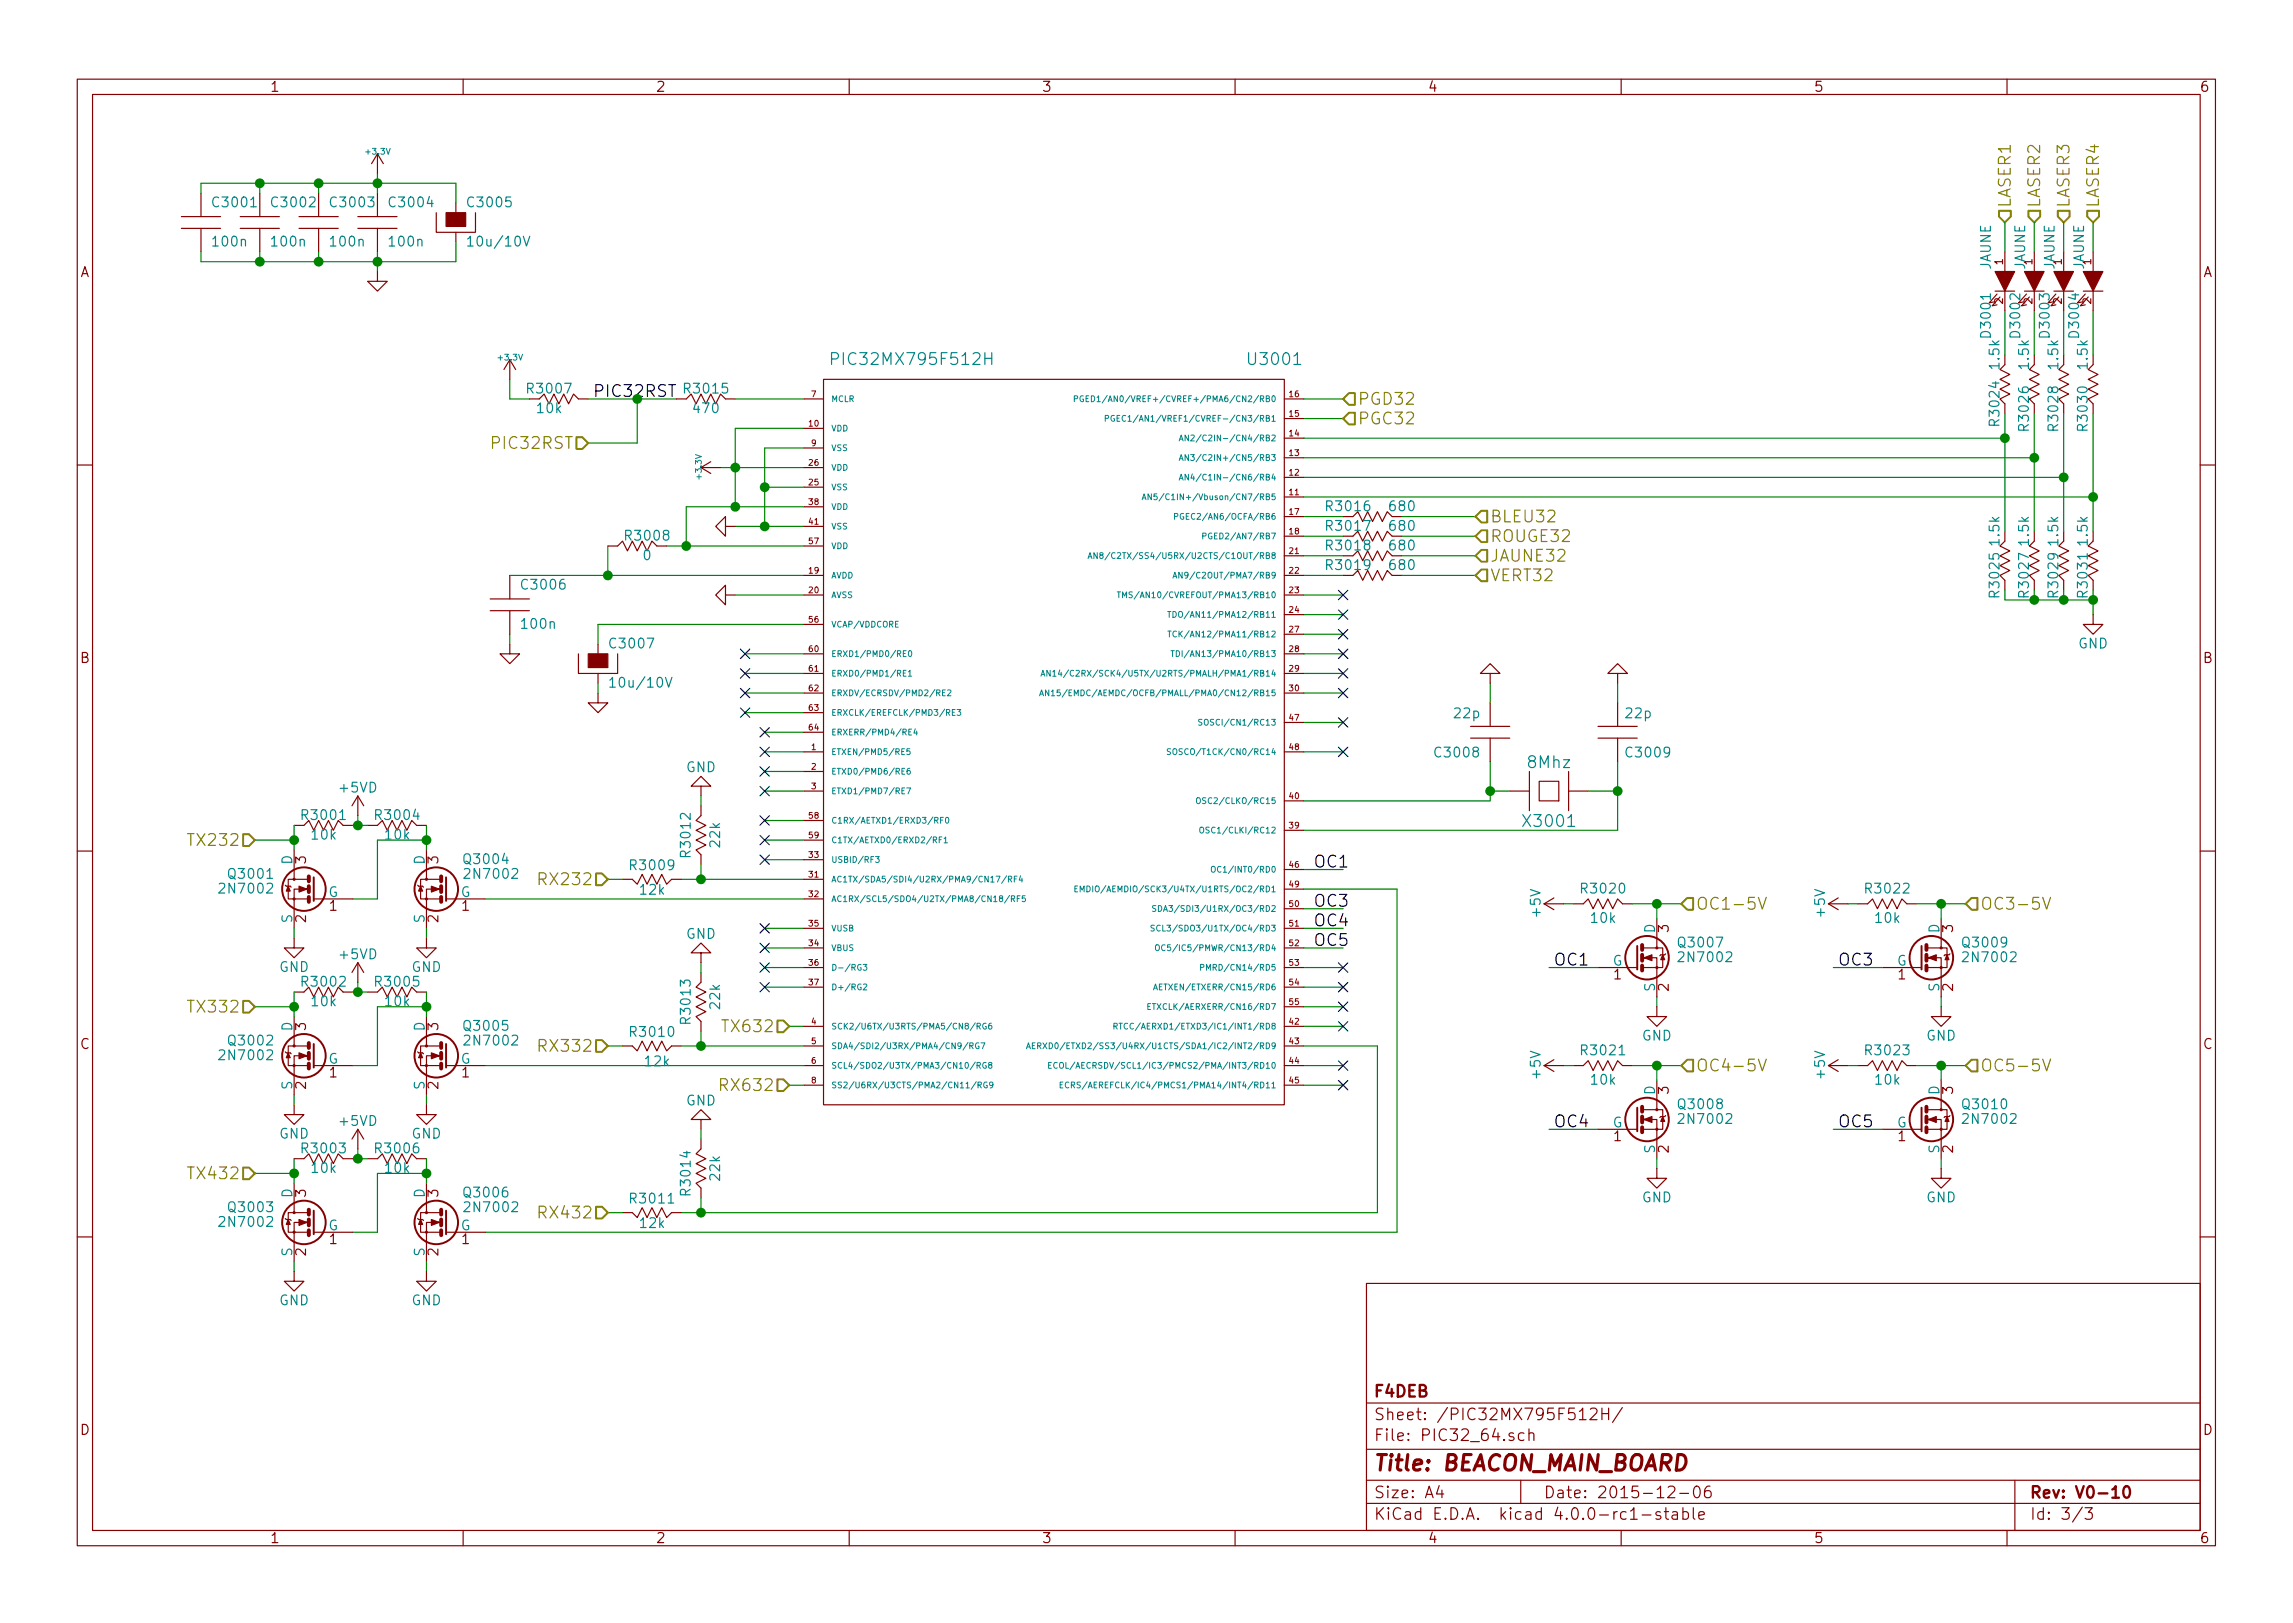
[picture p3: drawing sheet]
<svg xmlns="http://www.w3.org/2000/svg" width="297mm" height="210mm" viewBox="0 0 297 210" stroke-linecap="round" stroke-linejoin="round" font-family="sans-serif">
<defs><g id="words">
<text font-size="2.8" fill="#840000" x="178" y="190.5">Title: BEACON_MAIN_BOARD</text>
<g font-size="2.1" fill="#848400">
<text x="260.5" y="26.9" transform="rotate(-90 260.5 26.9)">LASER1</text>
<text x="264.3" y="26.9" transform="rotate(-90 264.3 26.9)">LASER2</text>
<text x="268.1" y="26.9" transform="rotate(-90 268.1 26.9)">LASER3</text>
<text x="271.9" y="26.9" transform="rotate(-90 271.9 26.9)">LASER4</text>
<text x="175.9" y="52.4">PGD32</text>
<text x="64.1" y="58.2">PIC32RST</text>
<text x="175.9" y="55">PGC32</text>
<text x="193.1" y="67.7">BLEU32</text>
<text x="193.1" y="70.2">ROUGE32</text>
<text x="193.1" y="72.8">JAUNE32</text>
<text x="193.1" y="75.3">VERT32</text>
<text x="24.8" y="109.6">TX232</text>
<text x="70.3" y="114.7">RX232</text>
<text x="219.7" y="117.9">OC1-5V</text>
<text x="256.6" y="117.9">OC3-5V</text>
<text x="24.8" y="131.2">TX332</text>
<text x="70.3" y="136.3">RX332</text>
<text x="94.1" y="133.7">TX632</text>
<text x="93.8" y="141.3">RX632</text>
<text x="219.7" y="138.8">OC4-5V</text>
<text x="256.6" y="138.8">OC5-5V</text>
<text x="24.8" y="152.8">TX432</text>
<text x="70.3" y="157.9">RX432</text>
</g>
<g font-size="2.1" fill="#008484">
<text x="108.6" y="47.3">PIC32MX795F512H</text>
<text x="162" y="47.3">U3001</text>
<text x="198" y="99.5">8Mhz</text>
<text x="197.6" y="107.1">X3001</text>
</g>
<text font-size="2.1" fill="#008400" x="76.8" y="51.4">PIC32RST</text>
<g font-size="2.1">
<text x="170.2" y="112.4">OC1</text>
<text x="170.2" y="117.5">OC3</text>
<text x="170.2" y="120">OC4</text>
<text x="170.2" y="122.5">OC5</text>
<text x="201.3" y="125.1">OC1</text>
<text x="238.1" y="125.1">OC3</text>
<text x="201.3" y="146">OC4</text>
<text x="238.1" y="146">OC5</text>
</g>
<g font-size="2.1" fill="#840000">
<text x="178" y="184">Sheet: /PIC32MX795F512H/</text>
<text x="178" y="181">F4DEB</text>
<text x="178" y="186.7">File: PIC32_64.sch</text>
<text x="178" y="196.9">KiCad E.D.A. kicad 4.0.0-rc1-stable</text>
<text x="178" y="194.1">Size: A4</text>
<text x="200" y="194.1">Date: 2015-12-06</text>
<text x="263" y="194.1">Rev: V0-10</text>
<text x="263" y="196.9">Id: 3/3</text>
</g>
<g font-size="1.8" fill="#840000">
<text x="35" y="11.9">1</text>
<text x="85" y="11.9">2</text>
<text x="135" y="11.9">3</text>
<text x="185" y="11.9">4</text>
<text x="235" y="11.9">5</text>
<text x="285" y="11.9">6</text>
<text x="10.4" y="35.9">A</text>
<text x="285.4" y="35.9">A</text>
<text x="10.4" y="85.9">B</text>
<text x="285.4" y="85.9">B</text>
<text x="39.6" y="111.9" transform="rotate(-90 39.6 111.9)">3</text>
<text x="56.8" y="111.9" transform="rotate(-90 56.8 111.9)">3</text>
<text x="39.6" y="119.5" transform="rotate(-90 39.6 119.5)">2</text>
<text x="42.7" y="118">1</text>
<text x="56.8" y="119.5" transform="rotate(-90 56.8 119.5)">2</text>
<text x="59.8" y="118">1</text>
<text x="216.2" y="120.7" transform="rotate(-90 216.2 120.7)">3</text>
<text x="253" y="120.7" transform="rotate(-90 253 120.7)">3</text>
<text x="209.1" y="126.9">1</text>
<text x="216.2" y="128.4" transform="rotate(-90 216.2 128.4)">2</text>
<text x="245.9" y="126.9">1</text>
<text x="253" y="128.4" transform="rotate(-90 253 128.4)">2</text>
<text x="10.4" y="135.9">C</text>
<text x="39.6" y="133.4" transform="rotate(-90 39.6 133.4)">3</text>
<text x="56.8" y="133.4" transform="rotate(-90 56.8 133.4)">3</text>
<text x="285.4" y="135.9">C</text>
<text x="39.6" y="141.1" transform="rotate(-90 39.6 141.1)">2</text>
<text x="42.7" y="139.6">1</text>
<text x="56.8" y="141.1" transform="rotate(-90 56.8 141.1)">2</text>
<text x="59.8" y="139.6">1</text>
<text x="216.2" y="141.7" transform="rotate(-90 216.2 141.7)">3</text>
<text x="253" y="141.7" transform="rotate(-90 253 141.7)">3</text>
<text x="209.1" y="147.8">1</text>
<text x="216.2" y="149.3" transform="rotate(-90 216.2 149.3)">2</text>
<text x="245.9" y="147.8">1</text>
<text x="253" y="149.3" transform="rotate(-90 253 149.3)">2</text>
<text x="39.6" y="155" transform="rotate(-90 39.6 155)">3</text>
<text x="56.8" y="155" transform="rotate(-90 56.8 155)">3</text>
<text x="42.7" y="161.2">1</text>
<text x="59.8" y="161.2">1</text>
<text x="39.6" y="162.7" transform="rotate(-90 39.6 162.7)">2</text>
<text x="56.8" y="162.7" transform="rotate(-90 56.8 162.7)">2</text>
<text x="10.4" y="185.9">D</text>
<text x="285.4" y="185.9">D</text>
<text x="35" y="199.9">1</text>
<text x="85" y="199.9">2</text>
<text x="135" y="199.9">3</text>
<text x="185" y="199.9">4</text>
<text x="235" y="199.9">5</text>
<text x="285" y="199.9">6</text>
</g>
<g font-size="1.8" fill="#008484">
<text x="27.8" y="26.8">C3001</text>
<text x="35.4" y="26.8">C3002</text>
<text x="43" y="26.8">C3003</text>
<text x="50.6" y="26.8">C3004</text>
<text x="60.8" y="26.8">C3005</text>
<text x="27.7" y="31.9">100n</text>
<text x="35.3" y="31.9">100n</text>
<text x="42.9" y="31.9">100n</text>
<text x="50.5" y="31.9">100n</text>
<text x="61.2" y="31.9">10u/10V</text>
<text x="257.9" y="35" transform="rotate(-90 257.9 35)">JAUNE</text>
<text x="262.3" y="35" transform="rotate(-90 262.3 35)">JAUNE</text>
<text x="266.1" y="35" transform="rotate(-90 266.1 35)">JAUNE</text>
<text x="270" y="35" transform="rotate(-90 270 35)">JAUNE</text>
<text x="257.9" y="43.5" transform="rotate(-90 257.9 43.5)">D3001</text>
<text x="259" y="47.7" transform="rotate(-90 259 47.7)">1.5k</text>
<text x="261.7" y="43.5" transform="rotate(-90 261.7 43.5)">D3002</text>
<text x="262.8" y="47.7" transform="rotate(-90 262.8 47.7)">1.5k</text>
<text x="265.5" y="43.5" transform="rotate(-90 265.5 43.5)">D3003</text>
<text x="266.6" y="47.7" transform="rotate(-90 266.6 47.7)">1.5k</text>
<text x="269.3" y="43.5" transform="rotate(-90 269.3 43.5)">D3004</text>
<text x="270.4" y="47.7" transform="rotate(-90 270.4 47.7)">1.5k</text>
<text x="68.5" y="51">R3007</text>
<text x="69.6" y="53.5">10k</text>
<text x="88.8" y="51">R3015</text>
<text x="90" y="53.5">470</text>
<text x="259" y="54.9" transform="rotate(-90 259 54.9)">R3024</text>
<text x="262.8" y="55.5" transform="rotate(-90 262.8 55.5)">R3026</text>
<text x="266.6" y="55.5" transform="rotate(-90 266.6 55.5)">R3028</text>
<text x="270.4" y="55.5" transform="rotate(-90 270.4 55.5)">R3030</text>
<text x="81.2" y="70">R3008</text>
<text x="172" y="66.2">R3016</text>
<text x="172" y="68.8">R3017</text>
<text x="172" y="71.3">R3018</text>
<text x="180.1" y="66.2">680</text>
<text x="180.1" y="68.8">680</text>
<text x="180.1" y="71.3">680</text>
<text x="259" y="70.6" transform="rotate(-90 259 70.6)">1.5k</text>
<text x="262.8" y="70.6" transform="rotate(-90 262.8 70.6)">1.5k</text>
<text x="266.6" y="70.6" transform="rotate(-90 266.6 70.6)">1.5k</text>
<text x="270.4" y="70.6" transform="rotate(-90 270.4 70.6)">1.5k</text>
<text x="67.8" y="76.4">C3006</text>
<text x="83.3" y="72.6">0</text>
<text x="172" y="73.8">R3019</text>
<text x="180.1" y="73.8">680</text>
<text x="259" y="77.1" transform="rotate(-90 259 77.1)">R3025</text>
<text x="262.8" y="77.1" transform="rotate(-90 262.8 77.1)">R3027</text>
<text x="266.6" y="77.1" transform="rotate(-90 266.6 77.1)">R3029</text>
<text x="270.4" y="77.1" transform="rotate(-90 270.4 77.1)">R3031</text>
<text x="67.7" y="81.5">100n</text>
<text x="79.2" y="84">C3007</text>
<text x="269.2" y="84">GND</text>
<text x="79.6" y="89.1">10u/10V</text>
<text x="188.4" y="93">22p</text>
<text x="210.7" y="93">22p</text>
<text x="88.8" y="100">GND</text>
<text x="186.1" y="98.1">C3008</text>
<text x="210.9" y="98.1">C3009</text>
<text x="39.3" y="106.2">R3001</text>
<text x="44.1" y="102.7">+5VD</text>
<text x="48.8" y="106.2">R3004</text>
<text x="29.8" y="113.8">Q3001</text>
<text x="37.8" y="112" transform="rotate(-90 37.8 112)">D</text>
<text x="40.4" y="108.8">10k</text>
<text x="50" y="108.8">10k</text>
<text x="55" y="112" transform="rotate(-90 55 112)">D</text>
<text x="60.3" y="111.9">Q3004</text>
<text x="60.5" y="113.8">2N7002</text>
<text x="81.9" y="112.7">R3009</text>
<text x="89.5" y="110.8" transform="rotate(-90 89.5 110.8)">R3012</text>
<text x="93.3" y="109.7" transform="rotate(-90 93.3 109.7)">22k</text>
<text x="28.8" y="115.7">2N7002</text>
<text x="37.8" y="119.6" transform="rotate(-90 37.8 119.6)">S</text>
<text x="42.5" y="116.2">G</text>
<text x="55" y="119.6" transform="rotate(-90 55 119.6)">S</text>
<text x="59.6" y="116.2">G</text>
<text x="83" y="115.9">12k</text>
<text x="199.6" y="118.7" transform="rotate(-90 199.6 118.7)">+5V</text>
<text x="205.1" y="115.7">R3020</text>
<text x="206.2" y="119.6">10k</text>
<text x="236.4" y="118.7" transform="rotate(-90 236.4 118.7)">+5V</text>
<text x="241.9" y="115.7">R3022</text>
<text x="243" y="119.6">10k</text>
<text x="36.1" y="125.9">GND</text>
<text x="44.1" y="124.3">+5VD</text>
<text x="53.3" y="125.9">GND</text>
<text x="88.8" y="121.6">GND</text>
<text x="208.9" y="125.1">G</text>
<text x="214.4" y="120.9" transform="rotate(-90 214.4 120.9)">D</text>
<text x="217.6" y="122.7">Q3007</text>
<text x="217.8" y="124.6">2N7002</text>
<text x="245.7" y="125.1">G</text>
<text x="251.2" y="120.9" transform="rotate(-90 251.2 120.9)">D</text>
<text x="254.5" y="122.7">Q3009</text>
<text x="254.6" y="124.6">2N7002</text>
<text x="39.3" y="127.8">R3002</text>
<text x="40.4" y="130.3">10k</text>
<text x="48.8" y="127.8">R3005</text>
<text x="50" y="130.3">10k</text>
<text x="93.3" y="130.6" transform="rotate(-90 93.3 130.6)">22k</text>
<text x="214.4" y="128.5" transform="rotate(-90 214.4 128.5)">S</text>
<text x="251.2" y="128.5" transform="rotate(-90 251.2 128.5)">S</text>
<text x="28.8" y="137.3">2N7002</text>
<text x="29.8" y="135.4">Q3002</text>
<text x="37.8" y="133.6" transform="rotate(-90 37.8 133.6)">D</text>
<text x="42.5" y="137.8">G</text>
<text x="55" y="133.6" transform="rotate(-90 55 133.6)">D</text>
<text x="59.6" y="137.8">G</text>
<text x="60.3" y="133.5">Q3005</text>
<text x="60.5" y="135.4">2N7002</text>
<text x="81.9" y="134.3">R3010</text>
<text x="89.5" y="132.4" transform="rotate(-90 89.5 132.4)">R3013</text>
<text x="205.1" y="136.7">R3021</text>
<text x="212.7" y="134.8">GND</text>
<text x="241.9" y="136.7">R3023</text>
<text x="249.5" y="134.8">GND</text>
<text x="37.8" y="141.2" transform="rotate(-90 37.8 141.2)">S</text>
<text x="55" y="141.2" transform="rotate(-90 55 141.2)">S</text>
<text x="83.6" y="138.1">12k</text>
<text x="88.8" y="143.2">GND</text>
<text x="199.6" y="139.6" transform="rotate(-90 199.6 139.6)">+5V</text>
<text x="206.2" y="140.5">10k</text>
<text x="214.4" y="141.9" transform="rotate(-90 214.4 141.9)">D</text>
<text x="217.6" y="143.7">Q3008</text>
<text x="236.4" y="139.6" transform="rotate(-90 236.4 139.6)">+5V</text>
<text x="243" y="140.5">10k</text>
<text x="251.2" y="141.9" transform="rotate(-90 251.2 141.9)">D</text>
<text x="254.5" y="143.7">Q3010</text>
<text x="36.1" y="147.5">GND</text>
<text x="39.3" y="149.4">R3003</text>
<text x="44.1" y="145.8">+5VD</text>
<text x="48.8" y="149.4">R3006</text>
<text x="53.3" y="147.5">GND</text>
<text x="208.9" y="146">G</text>
<text x="214.4" y="149.4" transform="rotate(-90 214.4 149.4)">S</text>
<text x="217.8" y="145.6">2N7002</text>
<text x="245.7" y="146">G</text>
<text x="251.2" y="149.4" transform="rotate(-90 251.2 149.4)">S</text>
<text x="254.6" y="145.6">2N7002</text>
<text x="37.8" y="155.2" transform="rotate(-90 37.8 155.2)">D</text>
<text x="40.4" y="151.9">10k</text>
<text x="50" y="151.9">10k</text>
<text x="55" y="155.2" transform="rotate(-90 55 155.2)">D</text>
<text x="60.3" y="155.1">Q3006</text>
<text x="81.9" y="155.9">R3011</text>
<text x="89.5" y="154.6" transform="rotate(-90 89.5 154.6)">R3014</text>
<text x="93.3" y="152.9" transform="rotate(-90 93.3 152.9)">22k</text>
<text x="212.7" y="155.7">GND</text>
<text x="249.5" y="155.7">GND</text>
<text x="28.8" y="158.9">2N7002</text>
<text x="29.8" y="157">Q3003</text>
<text x="42.5" y="159.4">G</text>
<text x="59.6" y="159.4">G</text>
<text x="60.5" y="157">2N7002</text>
<text x="83" y="159.1">12k</text>
<text x="37.8" y="162.8" transform="rotate(-90 37.8 162.8)">S</text>
<text x="55" y="162.8" transform="rotate(-90 55 162.8)">S</text>
<text x="36.1" y="169.1">GND</text>
<text x="53.3" y="169.1">GND</text>
</g>
<g font-size="1.4" fill="#840000">
<text x="259.5" y="34.3" transform="rotate(-90 259.5 34.3)">1</text>
<text x="263.3" y="34.3" transform="rotate(-90 263.3 34.3)">1</text>
<text x="267.1" y="34.3" transform="rotate(-90 267.1 34.3)">1</text>
<text x="270.9" y="34.3" transform="rotate(-90 270.9 34.3)">1</text>
<text x="259.5" y="39.4" transform="rotate(-90 259.5 39.4)">2</text>
<text x="263.3" y="39.4" transform="rotate(-90 263.3 39.4)">2</text>
<text x="267.1" y="39.4" transform="rotate(-90 267.1 39.4)">2</text>
<text x="270.9" y="39.4" transform="rotate(-90 270.9 39.4)">2</text>
</g>
<g font-size="1.1" fill="#008484">
<text x="47.5" y="20">+3.3V</text>
<text x="64.6" y="46.7">+3.3V</text>
<text x="107.7" y="52.1">MCLR</text>
<text x="143" y="52.1">PGED1/AN0/VREF+/CVREF+/PMA6/CN2/RB0</text>
<text x="107.7" y="58.4">VSS</text>
<text x="107.7" y="55.9">VDD</text>
<text x="146.5" y="54.6">PGEC1/AN1/VREF1/CVREF-/CN3/RB1</text>
<text x="155.1" y="59.7">AN3/C2IN+/CN5/RB3</text>
<text x="155.3" y="57.1">AN2/C2IN-/CN4/RB2</text>
<text x="90.9" y="61.9" transform="rotate(-90 90.9 61.9)">+3.3V</text>
<text x="107.7" y="63.5">VSS</text>
<text x="107.7" y="61">VDD</text>
<text x="150.9" y="64.8">AN5/C1IN+/Vbuson/CN7/RB5</text>
<text x="155.3" y="62.2">AN4/C1IN-/CN6/RB4</text>
<text x="107.7" y="68.6">VSS</text>
<text x="107.7" y="71.1">VDD</text>
<text x="107.7" y="66">VDD</text>
<text x="153.6" y="67.3">PGEC2/AN6/OCFA/RB6</text>
<text x="156.9" y="69.8">PGED2/AN7/RB7</text>
<text x="107.7" y="77.5">AVSS</text>
<text x="107.7" y="74.9">AVDD</text>
<text x="144.7" y="72.4">AN8/C2TX/SS4/U5RX/U2CTS/C1OUT/RB8</text>
<text x="147.1" y="77.5">TMS/AN10/CVREFOUT/PMA13/RB10</text>
<text x="153.7" y="74.9">AN9/C2OUT/PMA7/RB9</text>
<text x="107.7" y="81.3">VCAP/VDDCORE</text>
<text x="153.3" y="80">TDO/AN11/PMA12/RB11</text>
<text x="153.3" y="82.5">TCK/AN12/PMA11/RB12</text>
<text x="107.7" y="85.1">ERXD1/PMD0/RE0</text>
<text x="107.7" y="87.6">ERXD0/PMD1/RE1</text>
<text x="139.3" y="87.6">AN14/C2RX/SCK4/U5TX/U2RTS/PMALH/PMA1/RB14</text>
<text x="153.8" y="85.1">TDI/AN13/PMA10/RB13</text>
<text x="107.7" y="90.2">ERXDV/ECRSDV/PMD2/RE2</text>
<text x="107.7" y="92.7">ERXCLK/EREFCLK/PMD3/RE3</text>
<text x="107.7" y="95.2">ERXERR/PMD4/RE4</text>
<text x="138.5" y="90.2">AN15/EMDC/AEMDC/OCFB/PMALL/PMA0/CN12/RB15</text>
<text x="156.6" y="94">SOSCI/CN1/RC13</text>
<text x="107.7" y="97.8">ETXEN/PMD5/RE5</text>
<text x="107.7" y="100.3">ETXD0/PMD6/RE6</text>
<text x="153" y="97.8">SOSCO/T1CK/CN0/RC14</text>
<text x="107.7" y="102.9">ETXD1/PMD7/RE7</text>
<text x="107.7" y="106.7">C1RX/AETXD1/ERXD3/RF0</text>
<text x="156.2" y="104.1">OSC2/CLKO/RC15</text>
<text x="156.7" y="107.9">OSC1/CLKI/RC12</text>
<text x="107.7" y="111.8">USBID/RF3</text>
<text x="107.7" y="109.2">C1TX/AETXD0/ERXD2/RF1</text>
<text x="158.2" y="113">OC1/INT0/RD0</text>
<text x="107.7" y="114.3">AC1TX/SDA5/SDI4/U2RX/PMA9/CN17/RF4</text>
<text x="107.7" y="116.8">AC1RX/SCL5/SDO4/U2TX/PMA8/CN18/RF5</text>
<text x="142.5" y="115.6">EMDIO/AEMDIO/SCK3/U4TX/U1RTS/OC2/RD1</text>
<text x="151.8" y="118.1">SDA3/SDI3/U1RX/OC3/RD2</text>
<text x="107.7" y="123.2">VBUS</text>
<text x="107.7" y="120.6">VUSB</text>
<text x="107.7" y="125.7">D-/RG3</text>
<text x="151.6" y="120.6">SCL3/SDO3/U1TX/OC4/RD3</text>
<text x="152.1" y="123.2">OC5/IC5/PMWR/CN13/RD4</text>
<text x="156.8" y="125.7">PMRD/CN14/RD5</text>
<text x="107.7" y="128.3">D+/RG2</text>
<text x="150.2" y="130.8">ETXCLK/AERXERR/CN16/RD7</text>
<text x="151" y="128.3">AETXEN/ETXERR/CN15/RD6</text>
<text x="107.7" y="133.3">SCK2/U6TX/U3RTS/PMA5/CN8/RG6</text>
<text x="107.7" y="135.9">SDA4/SDI2/U3RX/PMA4/CN9/RG7</text>
<text x="138" y="135.9">AERXD0/ETXD2/SS3/U4RX/U1CTS/SDA1/IC2/INT2/RD9</text>
<text x="147.1" y="133.3">RTCC/AERXD1/ETXD3/IC1/INT1/RD8</text>
<text x="107.7" y="138.4">SCL4/SDO2/U3TX/PMA3/CN10/RG8</text>
<text x="107.7" y="141">SS2/U6RX/U3CTS/PMA2/CN11/RG9</text>
<text x="139.8" y="138.4">ECOL/AECRSDV/SCL1/IC3/PMCS2/PMA/INT3/RD10</text>
<text x="141" y="141">ECRS/AEREFCLK/IC4/PMCS1/PMA14/INT4/RD11</text>
</g>
<g font-size="1.1" fill="#840000">
<text x="105.1" y="51.4">7</text>
<text x="167.1" y="54">15</text>
<text x="167.1" y="51.4">16</text>
<text x="104.8" y="55.2">10</text>
<text x="105.1" y="57.8">9</text>
<text x="167.1" y="59">13</text>
<text x="167.1" y="56.5">14</text>
<text x="104.8" y="62.9">25</text>
<text x="104.8" y="60.3">26</text>
<text x="104.8" y="65.4">38</text>
<text x="167.1" y="64.1">11</text>
<text x="167.1" y="61.6">12</text>
<text x="104.8" y="67.9">41</text>
<text x="104.8" y="70.5">57</text>
<text x="167.1" y="71.7">21</text>
<text x="167.1" y="66.7">17</text>
<text x="167.1" y="69.2">18</text>
<text x="104.8" y="76.8">20</text>
<text x="104.8" y="74.3">19</text>
<text x="167.1" y="74.3">22</text>
<text x="167.1" y="76.8">23</text>
<text x="104.8" y="80.6">56</text>
<text x="167.1" y="79.4">24</text>
<text x="167.1" y="81.9">27</text>
<text x="104.8" y="84.4">60</text>
<text x="104.8" y="87">61</text>
<text x="104.8" y="89.5">62</text>
<text x="167.1" y="89.5">30</text>
<text x="167.1" y="84.4">28</text>
<text x="167.1" y="87">29</text>
<text x="104.8" y="92.1">63</text>
<text x="104.8" y="94.6">64</text>
<text x="167.1" y="93.3">47</text>
<text x="105.1" y="97.1">1</text>
<text x="105.1" y="99.7">2</text>
<text x="167.1" y="97.1">48</text>
<text x="104.8" y="106">58</text>
<text x="105.1" y="102.2">3</text>
<text x="167.1" y="103.5">40</text>
<text x="167.1" y="107.3">39</text>
<text x="104.8" y="113.7">31</text>
<text x="104.8" y="111.1">33</text>
<text x="104.8" y="108.6">59</text>
<text x="167.1" y="112.4">46</text>
<text x="104.8" y="116.2">32</text>
<text x="167.1" y="117.5">50</text>
<text x="167.1" y="114.9">49</text>
<text x="104.8" y="122.5">34</text>
<text x="104.8" y="120">35</text>
<text x="104.8" y="125.1">36</text>
<text x="167.1" y="120">51</text>
<text x="167.1" y="122.5">52</text>
<text x="167.1" y="125.1">53</text>
<text x="104.8" y="127.6">37</text>
<text x="167.1" y="127.6">54</text>
<text x="167.1" y="130.2">55</text>
<text x="105.1" y="132.7">4</text>
<text x="105.1" y="135.2">5</text>
<text x="105.1" y="137.8">6</text>
<text x="167.1" y="132.7">42</text>
<text x="167.1" y="135.2">43</text>
<text x="167.1" y="137.8">44</text>
<text x="105.1" y="140.3">8</text>
<text x="167.1" y="140.3">45</text>
</g>
</g></defs>
<g fill="none" stroke="#840000" stroke-width=".15">
<path d="M10 10.3h277v189.9h-277zM12 12.2h273v186.1h-273zM48.9 19.9l-.8 1.3M48.9 19.9v2.6M48.9 19.9l.8 1.3M60 10.3v1.9M110 10.3v1.9M160 10.3v1.9M210 10.3v1.9M260 10.3v1.9M23.5 29.6h5.1M23.5 28.1h5.1"/>
<path d="M26 25v3.1M26 29.6v3M31.1 29.6h5.1M31.1 28.1h5.1M33.7 25v3.1M33.7 29.6v3M38.7 29.6h5.1M38.7 28.1h5.1M41.3 25v3.1M41.3 29.6v3M46.4 29.6h5M46.4 28.1h5"/>
<path d="M48.9 35.2v1.2h1.3l-1.3 1.3-1.3-1.3h1.3M48.9 25v3.1M48.9 29.6v3M56.5 27.6v2.5h5.1v-2.5M59.1 26.3v1.3M59.1 30.1v1.3M258.4 37.7h2.6M258.7 38.1l-1 1.1 .6-.1M259.7 32.6v2.6M259.7 37.7v2.6M262.3 37.7h2.5M262.5 38.1l-1 1.1 .6-.1"/>
<path d="M263.5 32.6v2.6M263.5 37.7v2.6M266.1 37.7h2.5M266.3 38.1l-1 1.1 .6-.1M267.3 32.6v2.6M267.3 37.7v2.6M269.9 37.7h2.5M270.1 38.1l-1 1.1 .6-.1M271.1 32.6v2.6M271.1 37.7v2.6M66 46.6l-.7 1.3M66 46.6v2.5"/>
<path d="M66 46.6l.8 1.3M68.6 51.7h1.2l.7-.7 .6 1.3 .7-1.3 .6 1.3 .6-1.3 .7 1.3 .6-1.3 .6 .7h1.3M87.6 51.7h1.3l.6-.7 .7 1.3 .6-1.3 .6 1.3 .7-1.3 .6 1.3 .6-1.3 .7 .7h1.2M92.1 59.8l-1.3 .8M104.1 51.7h2.6M104.1 58h2.6M104.1 55.5h2.6M106.7 49.1h59.7v94h-59.7zM166.4 51.7h2.5M166.4 59.3h2.5M166.4 56.8h2.5M166.4 54.2h2.5"/>
<path d="M259.7 46v1.2l-.6 .7 1.2 .6-1.2 .6 1.2 .7-1.2 .6 1.2 .6-1.2 .7 .6 .6v1.3M263.5 46v1.2l-.6 .7 1.3 .6-1.3 .6 1.3 .7-1.3 .6 1.3 .6-1.3 .7 .6 .6v1.3M267.3 46v1.2l-.6 .7 1.3 .6-1.3 .6 1.3 .7-1.3 .6 1.3 .6-1.3 .7 .6 .6v1.3M271.1 46v1.2l-.6 .7 1.3 .6-1.3 .6 1.3 .7-1.3 .6 1.3 .6-1.3 .7 .6 .6v1.3M10 60.2h2M63.5 79.1h5.1M63.5 77.6h5.1M66 74.5v3.1M66 79.1v3.1M78.7 70.7h1.3l.6-.6 .7 1.3 .6-1.3 .6 1.3 .7-1.3 .6 1.3 .7-1.3 .6 .6h1.3M90.8 60.6h2.5M90.8 60.6l1.3 .7"/>
<path d="M94 77.1v-1.3l-1.3 1.3 1.3 1.3v-1.3h1.2M94 68.2v-1.3l-1.3 1.3 1.3 1.3v-1.3h1.2M104.1 77.1h2.6M104.1 68.2h2.6M104.1 74.5h2.6M104.1 63.1h2.6M104.1 60.6h2.6M104.1 70.7h2.6M104.1 65.7h2.6M166.4 77.1h2.5M166.4 64.4h2.5M166.4 72h2.5"/>
<path d="M166.4 61.8h2.5M166.4 74.5h2.5M166.4 79.6h2.5M166.4 66.9h2.5M166.4 69.5h2.5M174 74.5h1.3l.6-.6 .6 1.3 .7-1.3 .6 1.3 .6-1.3 .7 1.3 .6-1.3 .6 .6h1.3M175.3 66.9l.6-.6 .6 1.3 .7-1.3 .6 1.3 .6-1.3 .7 1.3 .6-1.3 .6 .6M175.3 69.5l.6-.7 .6 1.3 .7-1.3 .6 1.3 .6-1.3 .7 1.3 .6-1.3 .6 .7M175.3 72l.6-.6 .6 1.2 .7-1.2 .6 1.2 .6-1.2 .7 1.2 .6-1.2 .6 .6M259.7 68.8v1.3l-.6 .6 1.2 .7-1.2 .6 1.2 .6-1.2 .7 1.2 .6-1.2 .6 .6 .7v1.2M263.5 68.8v1.3l-.6 .6 1.3 .7-1.3 .6 1.3 .6-1.3 .7 1.3 .6-1.3 .6 .6 .7v1.2M267.3 68.8v1.3l-.6 .6 1.3 .7-1.3 .6 1.3 .6-1.3 .7 1.3 .6-1.3 .6 .6 .7v1.2"/>
<path d="M271.1 68.8v1.3l-.6 .6 1.3 .7-1.3 .6 1.3 .6-1.3 .7 1.3 .6-1.3 .6 .6 .7v1.2M271.1 79.6v1.3h1.3l-1.3 1.3-1.2-1.3h1.2M285 60.2h2M66 83.4v1.3h1.3l-1.3 1.3-1.2-1.3h1.2M74.9 84.7v2.5h5.1v-2.5M77.5 89.8v1.3h1.2l-1.2 1.2-1.3-1.2h1.3M77.5 83.4v1.3M77.5 87.2v1.3M104.1 97.4h2.6M104.1 99.9h2.6M104.1 89.8h2.6M104.1 84.7h2.6"/>
<path d="M104.1 87.2h2.6M104.1 92.3h2.6M104.1 94.9h2.6M104.1 80.9h2.6M166.4 97.4h2.5M166.4 89.8h2.5M166.4 84.7h2.5M166.4 87.2h2.5M166.4 82.2h2.5M166.4 93.6h2.5M190.5 94.1h5.1M190.5 95.6h5.1"/>
<path d="M193 87.2h1.3l-1.3-1.2-1.2 1.2h1.2v1.3M193 91.1v3M193 95.6v3.1M198.1 99.9v5.1M203.2 99.9v5.1M207 94.1h5.1M207 95.6h5.1M209.5 87.2h1.3l-1.3-1.2-1.2 1.2h1.2v1.3M209.5 91.1v3M209.5 95.6v3.1M10 110.3h2M37 114.7l.1 .1h.5l.1 .1"/>
<path d="M38.1 110.1v3.8h1.8M38.1 113.9h-.8v2.6h.8v-1.3h1.8M38.1 106.9h1.3l.6-.6 .6 1.3 .7-1.3 .6 1.3 .6-1.3 .7 1.3 .6-1.3 .6 .6h1.3M39.9 116.5h-1.8v3.8M40.6 116.5h5.1M46.4 103.1l.7 1.3M46.4 103.1v2.6M46.4 103.1l-.8 1.3M47.6 106.9h1.3l.6-.6 .7 1.3 .6-1.3 .6 1.3 .7-1.3 .6 1.3 .6-1.3 .7 .6h1.2M54.1 114.7l.1 .1h.5l.2 .1M55.2 110.1v3.8h1.8M55.2 113.9h-.7v2.6h.7v-1.3h1.8"/>
<path d="M57 116.5h-1.8v3.8M57.8 116.5h5.1M80.6 113.9h1.3l.6 .6 .7-1.2 .6 1.2 .7-1.2 .6 1.2 .6-1.2 .7 1.2 .6-.6h1.3M90.8 104.4v1.3l-.6 .6 1.2 .6-1.2 .7 1.2 .6-1.2 .6 1.2 .7-1.2 .6 .6 .6v1.3M90.8 101.8h1.3l-1.3-1.2-1.3 1.2h1.3v1.3M104.1 102.5h2.6M104.1 113.9h2.6M104.1 116.5h2.6M104.1 111.4h2.6M104.1 106.3h2.6M104.1 108.8h2.6M166.4 103.8h2.5"/>
<path d="M166.4 117.7h2.5M166.4 112.6h2.5M166.4 107.6h2.5M166.4 115.2h2.5M195.6 102.5h2.5M199.4 101.2h2.5v2.6h-2.5zM200 117.1h2.6M200 117.1l1.3 .8M201.3 116.3l-1.3 .8M203.2 102.5h2.5M203.8 117.1h1.3l.6-.6 .7 1.2 .6-1.2 .6 1.2 .7-1.2 .6 1.2 .6-1.2 .7 .6h1.3M214.6 119v3.8h-1.7"/>
<path d="M236.9 117.1h2.5M236.9 117.1l1.2 .8M238.1 116.3l-1.2 .8M240.7 117.1h1.2l.7-.6 .6 1.2 .6-1.2 .7 1.2 .6-1.2 .6 1.2 .7-1.2 .6 .6h1.3M251.5 119v3.8h-1.8M285 110.3h2M37 136.3l.1 .1h.5l.1 .1M38.1 121.5v1.3h1.3l-1.3 1.3-1.3-1.3h1.3M38.1 131.7v3.8h1.8M38.1 135.5h-.8v2.5h.8v-1.2h1.8M38.1 128.5h1.3l.6-.6 .6 1.3 .7-1.3 .6 1.3 .6-1.3 .7 1.3 .6-1.3 .6 .6h1.3M39.9 138h-1.8v3.9"/>
<path d="M40.6 138h5.1M46.4 124.7v2.5M46.4 124.7l.7 1.3M46.4 124.7l-.8 1.3M47.6 128.5h1.3l.6-.6 .7 1.3 .6-1.3 .6 1.3 .7-1.3 .6 1.3 .6-1.3 .7 .6h1.2M54.1 136.3l.1 .1h.5l.2 .1M55.2 121.5v1.3h1.3l-1.3 1.3-1.2-1.3h1.2M55.2 131.7v3.8h1.8M55.2 135.5h-.7v2.5h.7v-1.2h1.8M57 138h-1.8v3.9M57.8 138h5.1M80.6 135.5h1.3l.6 .6 .7-1.2 .6 1.2 .7-1.2 .6 1.2 .6-1.2 .7 1.2 .6-.6h1.3"/>
<path d="M90.8 126v1.2l-.6 .7 1.2 .6-1.2 .7 1.2 .6-1.2 .6 1.2 .7-1.2 .6 .6 .6v1.3M90.8 123.4h1.3l-1.3-1.2-1.3 1.2h1.3v1.3M104.1 133h2.6M104.1 135.5h2.6M104.1 138h2.6M104.1 120.3h2.6M104.1 122.8h2.6M104.1 125.3h2.6M104.1 127.9h2.6M166.4 133h2.5M166.4 135.5h2.5M166.4 138h2.5"/>
<path d="M166.4 120.3h2.5M166.4 122.8h2.5M166.4 125.3h2.5M166.4 127.9h2.5M166.4 130.4h2.5M200 138h2.6M200 138l1.3 .8M201.3 137.3l-1.3 .7M203.8 138h1.3l.6-.6 .7 1.3 .6-1.3 .6 1.3 .7-1.3 .6 1.3 .6-1.3 .7 .6h1.3M207 125.3h5.1M212.9 125.3h1.7v3.9M214.6 122.8h.8v2.5h-.8v-1.2h-1.7"/>
<path d="M214.6 130.4v1.3h1.3l-1.3 1.3-1.2-1.3h1.2M214.6 139.9v3.9h-1.7M215.8 123.6l-.2 .1h-.5l-.1 .1M236.9 138h2.5M236.9 138l1.2 .8M238.1 137.3l-1.2 .7M240.7 138h1.2l.7-.6 .6 1.3 .6-1.3 .7 1.3 .6-1.3 .6 1.3 .7-1.3 .6 .6h1.3M243.8 125.3h5.1M249.7 125.3h1.8v3.9M251.5 122.8h.7v2.5h-.7v-1.2h-1.8M251.5 130.4v1.3h1.2l-1.2 1.3-1.3-1.3h1.3M251.5 139.9v3.9h-1.8"/>
<path d="M252.6 123.6l-.1 .1h-.5l-.2 .1M37 157.9l.1 .1h.5l.1 .1M38.1 143.1v1.3h1.3l-1.3 1.3-1.3-1.3h1.3M38.1 153.3v3.8h1.8M38.1 157.1h-.8v2.5h.8v-1.2h1.8M38.1 150.1h1.3l.6-.6 .6 1.2 .7-1.2 .6 1.2 .6-1.2 .7 1.2 .6-1.2 .6 .6h1.3M39.9 159.6h-1.8v3.8M40.6 159.6h5.1M46.4 146.3v2.5M46.4 146.3l.7 1.3M46.4 146.3l-.8 1.3M47.6 150.1h1.3l.6-.6 .7 1.2 .6-1.2 .6 1.2 .7-1.2 .6 1.2 .6-1.2 .7 .6h1.2"/>
<path d="M54.1 157.9l.1 .1h.5l.2 .1M55.2 143.1v1.3h1.3l-1.3 1.3-1.2-1.3h1.2M55.2 153.3v3.8h1.8M55.2 157.1h-.7v2.5h.7v-1.2h1.8M57 159.6h-1.8v3.8M57.8 159.6h5.1M80.6 157.1h1.3l.6 .6 .7-1.2 .6 1.2 .7-1.2 .6 1.2 .6-1.2 .7 1.2 .6-.6h1.3M90.8 147.6v1.2l-.6 .7 1.2 .6-1.2 .6 1.2 .7-1.2 .6 1.2 .6-1.2 .7 .6 .6v1.3M90.8 145h1.3l-1.3-1.2-1.3 1.2h1.3v1.3M104.1 140.6h2.6M166.4 140.6h2.5M207 146.3h5.1"/>
<path d="M212.9 146.3h1.7v3.8M214.6 143.8h.8v2.5h-.8v-1.3h-1.7M214.6 151.4v1.2h1.3l-1.3 1.3-1.2-1.3h1.2M215.8 144.5l-.2 .1h-.5l-.1 .2M243.8 146.3h5.1M249.7 146.3h1.8v3.8M251.5 143.8h.7v2.5h-.7v-1.3h-1.8M251.5 151.4v1.2h1.2l-1.2 1.3-1.3-1.3h1.3M252.6 144.5l-.1 .1h-.5l-.2 .2M10 160.2h2M38.1 164.7v1.3h1.3l-1.3 1.3-1.3-1.3h1.3M55.2 164.7v1.3h1.3l-1.3 1.3-1.2-1.3h1.2"/>
<path d="M177 166.3h108v32h-108zM285 160.2h2M60 198.3v1.9M110 198.3v1.9M160 198.3v1.9M177 194.8h108M177 191.8h108M177 187.8h108M177 181.8h108M186.4 192.5l-.3 1h.9M186.8 193v1M197 191.8v3"/>
<path d="M197.4 185.7l-.4-.1-.3 .3 .1 .6 .2 .1 .4-.1M198.1 185.7a.38 .38 0 0 1 .6 .1v.8M198.1 185.1v1.5M204.6 183.9h.9M206 182.6l.2-.2 .5 .1a.37 .37 0 0 1 .1 .6l-.9 .8h1M207.5 182.4v1.5M207.5 183.1h.9M208.4 182.4v1.5M210 198.3v1.9M210.2 182.3l-1.3 2M211.2 196.8h.9M212.7 196.3h1.2"/>
<path d="M215.1 195.9a.37 .37 0 0 0-.6 .1v.1a.54 .54 0 0 0 .6 .3l.1 .1-.1 .2-.2 .1-.4-.1M215.6 195.8h.6M215.8 195.3v1.3l.2 .2h.2M216.1 192.7l.2-.2 .5 .1a.37 .37 0 0 1 .1 .6l-.9 .8h1M216.7 195.9l.1-.1 .4 .1 .1 .9M217.3 196.2l-.5 .1-.2 .2 .1 .2 .1 .1 .5-.1M217.6 193.5h1.1M218 195.9a.48 .48 0 0 1 .6 .1l.1 .1-.1 .6a.48 .48 0 0 1-.6 0M218 195.3v1.5M219.4 195.3v1.3l.2 .2M219.5 192.7a.35 .35 0 0 1 .4-.2 .35 .35 0 0 1 .3 .3 .77 .77 0 0 1-.5 1.2 .9 .9 0 0 1-.2-1.3zM220.1 196.3l.7-.1-.1-.3-.4-.1-.2 .2v.7l.2 .1 .4-.1"/>
<path d="M221.5 192.5a.59 .59 0 0 0-.7 .7l.1 .7 .2 .1h.3l.2-.1 .1-.5-.2-.2-.4-.1-.3 .3M260 198.3v1.9M261 191.8v6.5M269.7 195.2l-1.2 2M270.1 195.3h.9l-.5 .6 .5 .1v.2v.5l-.2 .1h-.5l-.2-.1"/>
<circle cx="38.1" cy="116.5" r=".13"/>
<circle cx="38.1" cy="113.9" r=".13"/>
<circle cx="55.2" cy="116.5" r=".13"/>
<circle cx="55.2" cy="113.9" r=".13"/>
<circle cx="38.1" cy="138" r=".13"/>
<circle cx="38.1" cy="135.5" r=".13"/>
<circle cx="55.2" cy="135.5" r=".13"/>
<circle cx="55.2" cy="138" r=".13"/>
<circle cx="214.6" cy="125.3" r=".13"/>
<circle cx="214.6" cy="122.8" r=".13"/>
<circle cx="251.5" cy="125.3" r=".13"/>
<circle cx="251.5" cy="122.8" r=".13"/>
<circle cx="38.1" cy="159.6" r=".13"/>
<circle cx="38.1" cy="157.1" r=".13"/>
<circle cx="55.2" cy="159.6" r=".13"/>
<circle cx="55.2" cy="157.1" r=".13"/>
<circle cx="214.6" cy="143.8" r=".13"/>
<circle cx="214.6" cy="146.3" r=".13"/>
<circle cx="251.5" cy="143.8" r=".13"/>
<circle cx="251.5" cy="146.3" r=".13"/>
</g>
<path d="M273.6 194h.9M275.2 192.7a.35 .35 0 0 1 .4-.2 .35 .35 0 0 1 .2 .3 .77 .77 0 0 1-.4 1.2 .9 .9 0 0 1-.2-1.3z" fill="none" stroke="#840000" stroke-width=".3"/>
<g fill="none" stroke="#008400" stroke-width=".15">
<path d="M26 25v-1.3h33.1v2.6M33.7 23.7v1.3M33.7 32.6v1.3M41.3 23.7v1.3M41.3 32.6v1.3M48.9 22.5v2.5M48.9 32.6v2.6M59.1 31.4v2.5h-33.1v-1.3M259.7 28.8v3.8M263.5 28.8v3.8M267.3 28.8v3.8M271.1 28.8v3.8"/>
<path d="M66 49.1v2.6h2.6M76.2 51.7h11.4M82.5 51.7v5.7h-6.3M95.2 51.7h8.9M104.1 55.5h-8.9v10.2M104.1 58h-5v10.2M168.9 56.8h90.8M168.9 51.7h5.1M168.9 54.2h5.1M168.9 59.3h94.6M259.7 40.3v5.7M259.7 53.6v15.2"/>
<path d="M263.5 40.3v5.7M263.5 53.6v15.2M267.3 40.3v5.7M267.3 53.6v15.2M271.1 40.3v5.7M271.1 53.6v15.2M66 74.5h38.1M78.7 70.7v3.8M86.4 70.7h17.7M93.3 60.6h10.8M95.2 77.1h8.9M95.2 68.2h8.9"/>
<path d="M99.1 63.1h5M104.1 65.7h-15.2v5M168.9 77.1h5.1M168.9 72h5.1M168.9 69.5h5.1M168.9 74.5h5.1M168.9 79.6h5.1M168.9 66.9h5.1M168.9 61.8h98.4M168.9 64.4h102.2M181.6 72h9.5M181.6 69.5h9.5"/>
<path d="M181.6 74.5h9.5M181.6 66.9h9.5M259.7 76.4v1.3h11.4M263.5 76.4v1.3M267.3 76.4v1.3M271.1 76.4v3.2M66 82.2v1.2M77.5 88.5v1.3M96.5 89.8h7.6M96.5 84.7h7.6M96.5 87.2h7.6M96.5 92.3h7.6"/>
<path d="M99.1 94.9h5M99.1 99.9h5M99.1 97.4h5M104.1 80.9h-26.6v2.5M168.9 89.8h5.1M168.9 84.7h5.1M168.9 87.2h5.1M168.9 97.4h5.1M168.9 82.2h5.1M168.9 93.6h5.1M193 88.5v2.6M193 98.7v5.1h-24.1"/>
<path d="M209.5 88.5v2.6M209.5 98.7v8.9h-40.6M33 108.8h5.1M38.1 106.9v3.2M45.7 106.9h1.9M46.4 105.7v1.2M55.2 108.8h-6.3v7.7h-3.2M55.2 106.9v3.2M62.9 116.5h41.2M78.7 113.9h1.9M88.3 113.9h15.8M90.8 103.1v1.3"/>
<path d="M90.8 112v1.9M99.1 102.5h5M99.1 111.4h5M99.1 106.3h5M99.1 108.8h5M168.9 115.2h12.1v44.4h-118.1M168.9 112.6h5.1M168.9 117.7h5.1M193 102.5h2.6M202.6 117.1h1.2M205.7 102.5h3.8M211.5 117.1h6.3"/>
<path d="M214.6 117.1v1.9M239.4 117.1h1.3M248.3 117.1h6.3M251.5 117.1v1.9M33 130.4h5.1M38.1 120.3v1.2M38.1 128.5v3.2M45.7 128.5h1.9M46.4 127.2v1.3M55.2 130.4h-6.3v7.6h-3.2M55.2 120.3v1.2M55.2 128.5v3.2"/>
<path d="M62.9 138h41.2M78.7 135.5h1.9M88.3 135.5h15.8M90.8 124.7v1.3M90.8 133.6v1.9M99.1 125.3h5M99.1 120.3h5M99.1 122.8h5M99.1 127.9h5M102.2 133h1.9M168.9 133h5.1M168.9 125.3h5.1"/>
<path d="M168.9 120.3h5.1M168.9 122.8h5.1M168.9 127.9h5.1M168.9 135.5h9.5v21.6h-90.1M168.9 138h5.1M168.9 130.4h5.1M200.7 125.3h6.3M202.6 138h1.2M211.5 138h6.3M214.6 129.2v1.2M214.6 138v1.9M237.5 125.3h6.3"/>
<path d="M239.4 138h1.3M248.3 138h6.3M251.5 129.2v1.2M251.5 138v1.9M33 152h5.1M38.1 141.9v1.2M38.1 150.1v3.2M45.7 150.1h1.9M46.4 148.8v1.3M55.2 152h-6.3v7.6h-3.2M55.2 141.9v1.2M55.2 150.1v3.2"/>
<path d="M78.7 157.1h1.9M90.8 146.3v1.3M90.8 155.2v1.9M102.2 140.6h1.9M168.9 140.6h5.1M200.7 146.3h6.3M214.6 150.1v1.3M237.5 146.3h6.3M251.5 150.1v1.3M38.1 163.4v1.3M55.2 163.4v1.3"/>
</g>
<g fill="#008400" stroke="#008400" stroke-width=".25">
<circle cx="88.9" cy="70.7" r=".51"/>
<circle cx="41.3" cy="23.7" r=".51"/>
<circle cx="48.9" cy="33.9" r=".51"/>
<circle cx="33.7" cy="33.9" r=".51"/>
<circle cx="41.3" cy="33.9" r=".51"/>
<circle cx="48.9" cy="23.7" r=".51"/>
<circle cx="33.7" cy="23.7" r=".51"/>
<circle cx="209.6" cy="102.5" r=".51"/>
<circle cx="193" cy="102.5" r=".51"/>
<circle cx="78.7" cy="74.5" r=".51"/>
<circle cx="95.3" cy="60.6" r=".51"/>
<circle cx="99.1" cy="68.2" r=".51"/>
<circle cx="99.1" cy="63.1" r=".51"/>
<circle cx="95.3" cy="65.7" r=".51"/>
<circle cx="90.8" cy="113.9" r=".51"/>
<circle cx="46.4" cy="106.9" r=".51"/>
<circle cx="55.2" cy="108.8" r=".51"/>
<circle cx="38.1" cy="108.8" r=".51"/>
<circle cx="90.8" cy="135.5" r=".51"/>
<circle cx="46.4" cy="128.5" r=".51"/>
<circle cx="55.2" cy="130.4" r=".51"/>
<circle cx="38.1" cy="130.4" r=".51"/>
<circle cx="90.8" cy="157.1" r=".51"/>
<circle cx="46.4" cy="150.1" r=".51"/>
<circle cx="55.2" cy="152" r=".51"/>
<circle cx="38.1" cy="152" r=".51"/>
<circle cx="214.6" cy="117.1" r=".51"/>
<circle cx="214.6" cy="138" r=".51"/>
<circle cx="251.5" cy="117.1" r=".51"/>
<circle cx="251.5" cy="138" r=".51"/>
<circle cx="263.5" cy="77.7" r=".51"/>
<circle cx="267.3" cy="77.7" r=".51"/>
<circle cx="271.1" cy="77.7" r=".51"/>
<circle cx="259.7" cy="56.8" r=".51"/>
<circle cx="263.5" cy="59.3" r=".51"/>
<circle cx="267.3" cy="61.8" r=".51"/>
<circle cx="271.1" cy="64.4" r=".51"/>
</g>
<g fill="none" stroke="#008484" stroke-width=".13">
<path d="M139.2 51.7l.3-.1 .1-.3h-.4v.7M140.3 51.3a.35 .35 0 0 0-.4 .3 .35 .35 0 0 0 .5 .4v-.3h-.2M140.7 51.6h.2M141 51.3h-.3v.7h.3M141.4 51.3a.38 .38 0 0 1 .4 .4 .38 .38 0 0 1-.4 .3zM142.1 51.5l.2-.2v.7M142.1 52h.4M143.2 54.2h.3l.1-.3-.4-.1v.8M144.3 53.8a.35 .35 0 0 0-.4 .4 .35 .35 0 0 0 .5 .3v-.3h-.2M144.7 54.2h.3M145.1 53.8h-.4v.8h.4M145.8 53.9a.34 .34 0 0 0-.4 .3 .34 .34 0 0 0 .4 .3"/>
<path d="M146.1 54l.2-.2v.8M146.1 54.6h.5M152.8 59.7l.2-.8 .3 .8M152.8 57.1l.2-.7 .3 .7M152.8 59.4h.4M152.8 56.9h.4M153.9 58.9v.8l-.4-.8v.8M153.9 56.4v.7l-.4-.7v.7M154.2 58.9h.5l-.2 .3h.1l.1 .1v.3l-.1 .1-.4-.1M154.3 56.4h.3l.1 .2-.5 .5h.5M155.6 56.3l-.7 1M140.9 72.4l.3-.8 .3 .8"/>
<path d="M141 72.1h.4M142.1 71.6v.8l-.4-.8v.8M142.6 71.9l-.1-.1 .1-.2h.2v.3a.29 .29 0 0 0-.3 .1 .29 .29 0 0 0 0 .3l.2 .1 .2-.2v-.1l-.2-.2M143.8 71.5l-.7 1M144.4 71.6a.34 .34 0 0 0-.4 .4 .34 .34 0 0 0 .4 .3M144.7 76.7h.5M144.9 76.7v.7M145.4 77.4v-.7l.3 .5 .2-.5v.7M146.7 76.7h-.4a.34 .34 0 0 0 .3 .4l.1 .2-.2 .1h-.2M148 64.7l.2-.7 .3 .7M148 64.5h.4M149.1 64v.7l-.4-.7v.7"/>
<path d="M149.9 64h-.4v.3h.3l.1 .3-.1 .1h-.3M150.8 63.9l-.7 1M151.3 79.2h.4M151.5 79.2v.8M151.9 74.9l.3-.8 .3 .8M151.9 79.2a.38 .38 0 0 1 .5 .4 .38 .38 0 0 1-.5 .4zM152 74.7h.4M152.1 66.9h.4l.1-.3-.5-.1v.8M152.7 79.3l.2-.1h.2a.48 .48 0 0 1-.1 .8 .27 .27 0 0 1-.3-.3zM152.8 62.2l.2-.8 .3 .8M152.8 62h.4M153.1 74.1v.8l-.4-.8v.8"/>
<path d="M153.3 66.5a.35 .35 0 0 0-.4 .4 .35 .35 0 0 0 .4 .3v-.3h-.1M153.9 61.4v.8l-.4-.8v.8M154.5 61.4l-.2 .5h.4M154.6 61.7v.5M155.6 61.4l-.7 1M155.8 69.4h.4v-.3h-.4v.7M157 69.1a.35 .35 0 0 0-.5 .3 .35 .35 0 0 0 .5 .3v-.2h-.1M116.8 99.9h.3M117 84.7h.3M117 87.2h.3M117.2 97h-.4v.8h.4M117.2 99.5h-.4v.8h.4"/>
<path d="M117.4 84.3h-.4v.8h.4M117.4 86.8h-.4v.8h.4M117.7 87l.2-.2v.8M117.7 87.6h.4M117.8 84.3h.1a.41 .41 0 0 1 .2 .4 .41 .41 0 0 1-.2 .4 .54 .54 0 0 1-.1-.8zM117.9 97h-.4v.4l.3-.1 .1 .3-.1 .2-.3-.1M117.9 99.5l-.3 .1-.1 .1v.4l.1 .2 .3-.1v-.2v-.2h-.3l-.1 .2M118.1 94.5h-.4v.7h.4M118.6 94.4l-.2 .6h.4M118.7 94.7v.5M122.1 89.7h.3M122.5 89.4h-.4v.7h.4"/>
<path d="M122.8 89.4h.3l.1 .2-.5 .5h.5M123.4 92.3h.2M123.7 91.9h-.3v.8h.3M124 91.9h.5l-.3 .3h.2l.1 .1-.1 .3-.1 .1-.3-.1M134.7 90.1l.2-.7 .3 .7M134.7 89.9h.4M134.8 87.6l.3-.8 .3 .8M134.9 87.4h.4M135.9 89.4v.7l-.5-.7v.7M136 86.8v.8l-.4-.8v.8M136.2 89.6l.2-.2v.7M136.2 90.1h.4"/>
<path d="M136.4 87l.2-.2v.8M136.4 87.6h.4M137.3 86.8l-.2 .5h.5M137.3 89.4h-.3l-.1 .3h.4l.1 .3-.2 .1h-.3M137.5 87.1v.5M138.3 89.3l-.7 1M138.4 86.8l-.6 1M139.1 86.9a.34 .34 0 0 0-.5 .3 .34 .34 0 0 0 .5 .3M151.3 81.8h.4M151.5 81.8v.7M151.6 97h-.4a.34 .34 0 0 0 .4 .5v.1l-.1 .2-.3-.1M151.7 84.3h.4"/>
<path d="M151.9 84.3v.8M152 97.1l.1-.1h.2a.48 .48 0 0 1 0 .8 .27 .27 0 0 1-.4-.3zM152.4 84.3a.38 .38 0 0 1 .4 .4 .38 .38 0 0 1-.4 .4zM152.4 81.8a.34 .34 0 0 0-.5 .3 .34 .34 0 0 0 .5 .3M152.7 81.8v.7M152.8 82.1l.4 .4M153.1 84.3v.8M153.2 81.8l-.5 .4M154.1 84.2l-.7 1M155.7 93.2h-.4a.34 .34 0 0 0 .4 .4v.2l-.2 .1h-.2M156.1 93.2h.3a.48 .48 0 0 1-.1 .7 .27 .27 0 0 1-.3-.2zM113.4 111h.5l-.3 .2 .2 .1 .1 .1-.1 .3h-.1h-.3"/>
<path d="M116.8 102.4h.3M117.2 102.1h-.4v.7h.4M117.4 102.1h.6l-.4 .7M120.9 108.8h.4v-.3l-.4-.1v.8M121.1 106.3l.3-.1 .1-.3h-.4v.7M121.1 108.8l.2 .4M121.3 106.3l.2 .3M121.7 108.8h.2M121.8 106.2h.3M122 108.4h-.3v.8M122.2 105.9h-.4v.7M122.3 108.6l.2-.2v.8"/>
<path d="M122.3 109.2h.4M122.6 105.9h.1a.41 .41 0 0 1 .2 .4 .41 .41 0 0 1-.2 .3l-.2-.3zM129 113.5h.5l-.3 .8M129.6 116.4l-.1-.2 .1-.2 .2 .1v.2a.29 .29 0 0 0-.3 .1 .29 .29 0 0 0 0 .4h.2l.2-.1v-.2l-.2-.1M130.4 113.5l-.7 .9M130.6 113.9h.4v-.3l-.4-.1v.8M130.8 116l-.7 1M130.8 113.9l.3 .4M131 116.4h.4v-.3l-.4-.1v.8M131.2 116.4l.2 .4M131.4 113.9h.2M131.7 113.5h-.3v.8"/>
<path d="M131.8 116.4h.2M132.1 116h-.3v.8M132.2 113.5l-.2 .5h.5M132.4 113.8v.5M132.8 116h-.4v.4h.4v.3l-.1 .1-.3-.1M139.2 115.1h.3M139.6 114.8h-.4v.7h.4M139.9 115.5v-.7l.3 .5 .2-.5v.7M140.8 114.8a.38 .38 0 0 1 .4 .4 .38 .38 0 0 1-.4 .3zM141.6 114.8v.7M141.9 114.9l.2-.1h.2a.48 .48 0 0 1-.1 .7 .27 .27 0 0 1-.3-.2zM149.5 119.9h-.4a.34 .34 0 0 0 .4 .4v.2l-.1 .1h-.3"/>
<path d="M149.7 117.3l-.4 .1a.34 .34 0 0 0 .4 .4v.1v.1h-.4M150.1 117.3a.38 .38 0 0 1 .4 .4 .38 .38 0 0 1-.4 .4zM150.3 119.9a.34 .34 0 0 0-.5 .3 .34 .34 0 0 0 .5 .3M150.6 119.9v.7h.4M150.7 118.1l.3-.8 .2 .8M150.8 117.9h.4M151.2 119.9h.4l-.2 .2 .2 .1v.1v.2l-.1 .1-.3-.1M151.4 117.3h.5l-.3 .3h.2l.1 .1-.1 .3-.1 .1-.3-.1M155 103.4l.2-.1 .2 .1a.48 .48 0 0 1-.1 .7 .27 .27 0 0 1-.3-.2zM155.4 107.3l.2-.1h.2a.48 .48 0 0 1 0 .7 .27 .27 0 0 1-.4-.2zM156.2 103.4h-.4a.34 .34 0 0 0 .4 .4v.2l-.1 .1h-.3M156.6 107.2h-.4a.34 .34 0 0 0 .4 .4v.2l-.1 .1h-.3"/>
<path d="M156.9 112.3l.2-.1 .2 .1a.48 .48 0 0 1 0 .7 .27 .27 0 0 1-.4-.3zM158.2 112.3a.34 .34 0 0 0-.5 .3 .34 .34 0 0 0 .5 .3M111.8 124.9h.5l-.3 .3h.2l.1 .2-.1 .2-.1 .1-.3-.1M111.9 127.5h.3l.1 .2-.5 .5h.5M125.4 135l-.7 1M125.6 135.5h.4v-.4h-.4v.8M125.8 135.5l.3 .4M126.3 132.5l-.6 1M126.3 137.6l-.6 1M126.6 132.9h.3l.1-.3h-.4v.7M126.6 138h.3l.1-.3-.4-.1v.8M126.7 132.9l.3 .4"/>
<path d="M126.7 138l.3 .4M126.8 135.1a.35 .35 0 0 0-.4 .4 .35 .35 0 0 0 .4 .3v-.3h-.1M127.1 135.1h.5l-.3 .8M127.7 132.6a.35 .35 0 0 0-.4 .3 .35 .35 0 0 0 .5 .3v-.2h-.2M127.7 137.7a.35 .35 0 0 0-.4 .3 .35 .35 0 0 0 .5 .3v-.2h-.2M128.2 137.9l-.1-.1 .1-.2 .2 .1v.2a.29 .29 0 0 0-.3 .1 .29 .29 0 0 0 0 .3l.2 .1 .2-.2v-.1l-.2-.2M128.4 132.6h-.2l-.1 .1v.5l.1 .1 .2-.1 .1-.2-.1-.1-.2-.1-.1 .2M133 135.9l.2-.8 .3 .8M133 135.6h.4M133.7 135.5h.3M134.1 135.1h-.4v.8h.4M134.4 135.5h.4v-.4h-.4v.8"/>
<path d="M134.6 135.5l.2 .4M135.1 135.1l.5 .8M135.6 135.1l-.5 .8M135.8 138h.3M135.9 135.1a.38 .38 0 0 1 .5 .4 .38 .38 0 0 1-.5 .4zM136.2 137.6h-.4v.8h.4M136.7 135.1h.1a.41 .41 0 0 1 .3 .4 .41 .41 0 0 1-.3 .4l-.1-.3zM137 137.7a.34 .34 0 0 0-.5 .3 .34 .34 0 0 0 .5 .3M137.3 137.7l.1-.1 .2 .1a.48 .48 0 0 1 0 .7 .27 .27 0 0 1-.3-.3zM138 135l-.7 1M138.1 137.6v.8h.3M139.2 137.6l-.6 1"/>
<path d="M139.4 138.4l.2-.8 .3 .8M139.4 138.2h.4M144.3 132.9h.4v-.3h-.4v.7M144.5 132.9l.2 .4M145 132.6h.4M145.2 132.6v.7M146.1 132.6a.34 .34 0 0 0-.5 .3 .34 .34 0 0 0 .5 .3M146.8 132.6a.34 .34 0 0 0-.4 .3 .34 .34 0 0 0 .4 .3M148.7 130.4h.2M149 130h-.3v.8h.3M149.3 130h.4M149.4 128.2l.3-.7 .2 .7"/>
<path d="M149.5 130v.8M149.5 128h.4M149.7 122.5l.2-.1h.2a.48 .48 0 0 1-.1 .8 .27 .27 0 0 1-.3-.3zM149.9 130l.5 .8M150.2 127.8h.2M150.4 130l-.5 .8M150.5 127.5h-.3v.7h.3M150.9 122.4a.34 .34 0 0 0-.4 .4 .34 .34 0 0 0 .4 .3M151.6 122.4h-.3l-.1 .4 .4-.1 .1 .3-.2 .2-.3-.1M155.5 125.3h.4v-.3l-.4-.1v.8M156.3 125.7v-.8l.2 .6 .3-.6v.8M126.5 140.1l-.7 1"/>
<path d="M126.7 140.6l.4-.1v-.3h-.4v.7M126.9 140.6l.2 .3M127.9 140.2a.35 .35 0 0 0-.5 .3 .35 .35 0 0 0 .5 .4v-.3h-.1M128.6 140.5l-.1 .1h-.2l-.1-.4h.3l.1 .1-.1 .6h-.2M137.3 140.5h.3M137.7 140.2h-.4v.7h.4M138.5 140.2a.34 .34 0 0 0-.5 .3 .34 .34 0 0 0 .5 .4M138.8 140.6l.3-.1 .1-.3h-.4v.7M139 140.6l.2 .3M140 140.2h-.5a.34 .34 0 0 0 .4 .4l.1 .2-.1 .1h-.4M140.8 140.1l-.6 1"/>
</g>
<path d="M60.6 31l.3-.4v1.3M60.6 31.9h.7M67.8 30.6l.4 1.3 .4-1.3M107.7 46.5h.6a.42 .42 0 0 0 .3-.4 .42 .42 0 0 0-.3-.4h-.6v1.5M127.6 46.4h.9M128.5 45.7v1.5M79 88.1l.3-.3v1.2M79 89h.7M86.2 87.8l.4 1.2 .4-1.2" fill="none" stroke="#008484" stroke-width=".15"/>
<g fill="#840000" stroke="#840000" stroke-width=".15">
<path d="M57.8 27.6h2.5v1.7h-2.5z"/>
<path d="M76.2 84.7h2.5v1.8h-2.5z"/>
<path d="M37.3 114.8l.3 .6h-.5z"/>
<path d="M38.7 114.8l1.1 .4-1.1 .4z"/>
<path d="M54.5 114.8l.2 .6h-.5z"/>
<path d="M55.9 114.8l1 .4-1 .4z"/>
<path d="M37.3 136.4l.3 .6h-.5z"/>
<path d="M38.7 136.4l1.1 .4-1.1 .4z"/>
<path d="M54.5 136.4l.2 .6h-.5z"/>
<path d="M55.9 136.4l1 .4-1 .4z"/>
<path d="M37.3 158l.3 .6h-.5z"/>
<path d="M38.7 158l1.1 .4-1.1 .3z"/>
<path d="M54.5 158l.2 .6h-.5z"/>
<path d="M55.9 158l1 .4-1 .3z"/>
<path d="M215.4 123.7l.2 .6h-.5z"/>
<path d="M213 124.1l1-.4v.8z"/>
<path d="M215.4 144.6l.2 .7h-.5z"/>
<path d="M213 145l1-.4v.8z"/>
<path d="M252.2 123.7l.3 .6h-.5z"/>
<path d="M249.8 124.1l1-.4v.8z"/>
<path d="M252.2 144.6l.3 .7h-.5z"/>
<path d="M249.8 145l1-.4v.8z"/>
<path d="M258.4 35.2h2.6l-1.3 2.5z"/>
<path d="M262.3 35.2h2.5l-1.3 2.5z"/>
<path d="M266.1 35.2h2.5l-1.3 2.5z"/>
<path d="M269.9 35.2h2.5l-1.3 2.5z"/>
</g>
<g fill="none" stroke="#848400" stroke-width=".25">
<path d="M259 27.3h1.5v.8l-.8 .7-.7-.7zM262.8 27.3h1.5v.8l-.8 .7-.7-.7zM266.6 27.3h1.5v.8l-.8 .7-.7-.7zM270.4 27.3h1.5v.8l-.8 .7-.7-.7zM74.7 56.6h.7l.8 .8-.8 .8h-.7zM174 54.2l.8-.7h.7v1.5h-.7zM174 51.7l.8-.8h.7v1.5h-.7zM191.1 74.5l.8-.7h.8v1.5h-.8zM191.9 66.2h.8v1.5h-.8l-.8-.8zM191.9 68.7h.8v1.5h-.8l-.8-.7zM191.9 71.2h.8v1.6h-.8l-.8-.8zM31.5 108.1h.8l.7 .7-.7 .8h-.8z"/>
<path d="M77.2 113.2h.8l.7 .7-.7 .8h-.8zM218.6 116.3h.7v1.6h-.7l-.8-.8zM255.4 116.3h.8v1.6h-.8l-.8-.8zM31.5 129.7h.8l.7 .7-.7 .8h-.8zM77.2 134.7h.8l.7 .8-.7 .8h-.8zM100.7 139.8h.8l.7 .8-.7 .7h-.8zM100.7 132.2h.8l.7 .8-.7 .7h-.8zM218.6 137.3h.7v1.5h-.7l-.8-.8zM255.4 137.3h.8v1.5h-.8l-.8-.8zM31.5 151.3h.8l.7 .7-.7 .8h-.8zM77.2 156.3h.8l.7 .8-.7 .8h-.8z"/>
</g>
<g fill="none" stroke="#840000" stroke-width=".25">
<path d="M40.6 113.7v3M57.8 113.7v3M40.6 135.2v3.1M57.8 135.2v3.1M212.1 122.5v3.1M248.9 122.5v3.1M40.6 156.8v3.1M57.8 156.8v3.1M212.1 143.5v3.1M248.9 143.5v3.1"/>
<circle cx="39.4" cy="115.2" r="2.82"/>
<circle cx="56.5" cy="115.2" r="2.82"/>
<circle cx="39.4" cy="136.8" r="2.82"/>
<circle cx="56.5" cy="136.8" r="2.82"/>
<circle cx="213.4" cy="124.1" r="2.82"/>
<circle cx="250.2" cy="124.1" r="2.82"/>
<circle cx="39.4" cy="158.4" r="2.82"/>
<circle cx="56.5" cy="158.4" r="2.82"/>
<circle cx="213.4" cy="145" r="2.82"/>
<circle cx="250.2" cy="145" r="2.82"/>
</g>
<g fill="none" stroke="#840000" stroke-width=".51">
<path d="M40 113.5v.7M40 114.8v.8M40 116.2v.6M57.1 113.5v.7M57.1 114.8v.8M57.1 116.2v.6M40 135.1v.7M40 136.4v.8M40 137.8v.6M57.1 135.1v.7M57.1 136.4v.8M57.1 137.8v.6"/>
<path d="M212.7 122.4v.7M212.7 123.7v.8M212.7 125.1v.6M249.6 122.4v.7M249.6 123.7v.8M249.6 125.1v.6M40 156.7v.6M40 158v.7M40 159.4v.6M57.1 156.7v.6M57.1 158v.7M57.1 159.4v.6"/>
<path d="M212.7 143.4v.6M212.7 144.6v.8M212.7 146v.7M249.6 143.4v.6M249.6 144.6v.8M249.6 146v.7"/>
</g>
<g fill="none" stroke="#000084" stroke-width=".15">
<path d="M173.4 76.5l1.2 1.2M173.4 79l1.2 1.2M174.6 76.5l-1.2 1.2M174.6 79l-1.2 1.2M95.9 84.1l1.2 1.2M95.9 86.6l1.2 1.3M95.9 89.2l1.2 1.2M95.9 91.7l1.2 1.2M97.1 84.1l-1.2 1.2M97.1 86.6l-1.2 1.3M97.1 89.2l-1.2 1.2M97.1 91.7l-1.2 1.2"/>
<path d="M98.5 94.3l1.2 1.2M98.5 99.3l1.2 1.3M98.5 96.8l1.2 1.2M99.7 94.3l-1.2 1.2M99.7 99.3l-1.2 1.3M99.7 96.8l-1.2 1.2M173.4 81.6l1.2 1.2M173.4 84.1l1.2 1.2M173.4 86.6l1.2 1.3M173.4 89.2l1.2 1.2M173.4 93l1.2 1.2M173.4 96.8l1.2 1.2"/>
<path d="M174.6 81.6l-1.2 1.2M174.6 84.1l-1.2 1.2M174.6 86.6l-1.2 1.3M174.6 89.2l-1.2 1.2M174.6 93l-1.2 1.2M174.6 96.8l-1.2 1.2M98.5 119.7l1.2 1.2M98.5 101.9l1.2 1.2M98.5 105.7l1.2 1.2M98.5 108.2l1.2 1.2M98.5 110.8l1.2 1.2M99.7 119.7l-1.2 1.2"/>
<path d="M99.7 101.9l-1.2 1.2M99.7 105.7l-1.2 1.2M99.7 108.2l-1.2 1.2M99.7 110.8l-1.2 1.2M98.5 122.2l1.2 1.2M98.5 124.7l1.2 1.3M98.5 127.3l1.2 1.2M99.7 122.2l-1.2 1.2M99.7 124.7l-1.2 1.3M99.7 127.3l-1.2 1.2M173.4 124.7l1.2 1.3M173.4 127.3l1.2 1.2"/>
<path d="M173.4 129.8l1.2 1.2M173.4 132.4l1.2 1.2M173.4 137.4l1.2 1.3M173.4 140l1.2 1.2M174.6 124.7l-1.2 1.3M174.6 127.3l-1.2 1.2M174.6 129.8l-1.2 1.2M174.6 132.4l-1.2 1.2M174.6 137.4l-1.2 1.3M174.6 140l-1.2 1.2"/>
</g>
<path d="M227.8 116.3l.5 1.5 .5-1.5M264.6 116.3l.5 1.5 .5-1.5M227.8 137.2l.5 1.5 .5-1.5M264.6 137.2l.5 1.5 .5-1.5" fill="none" stroke="#848400" stroke-width=".15"/>
<use href="#words"/>
</svg>
